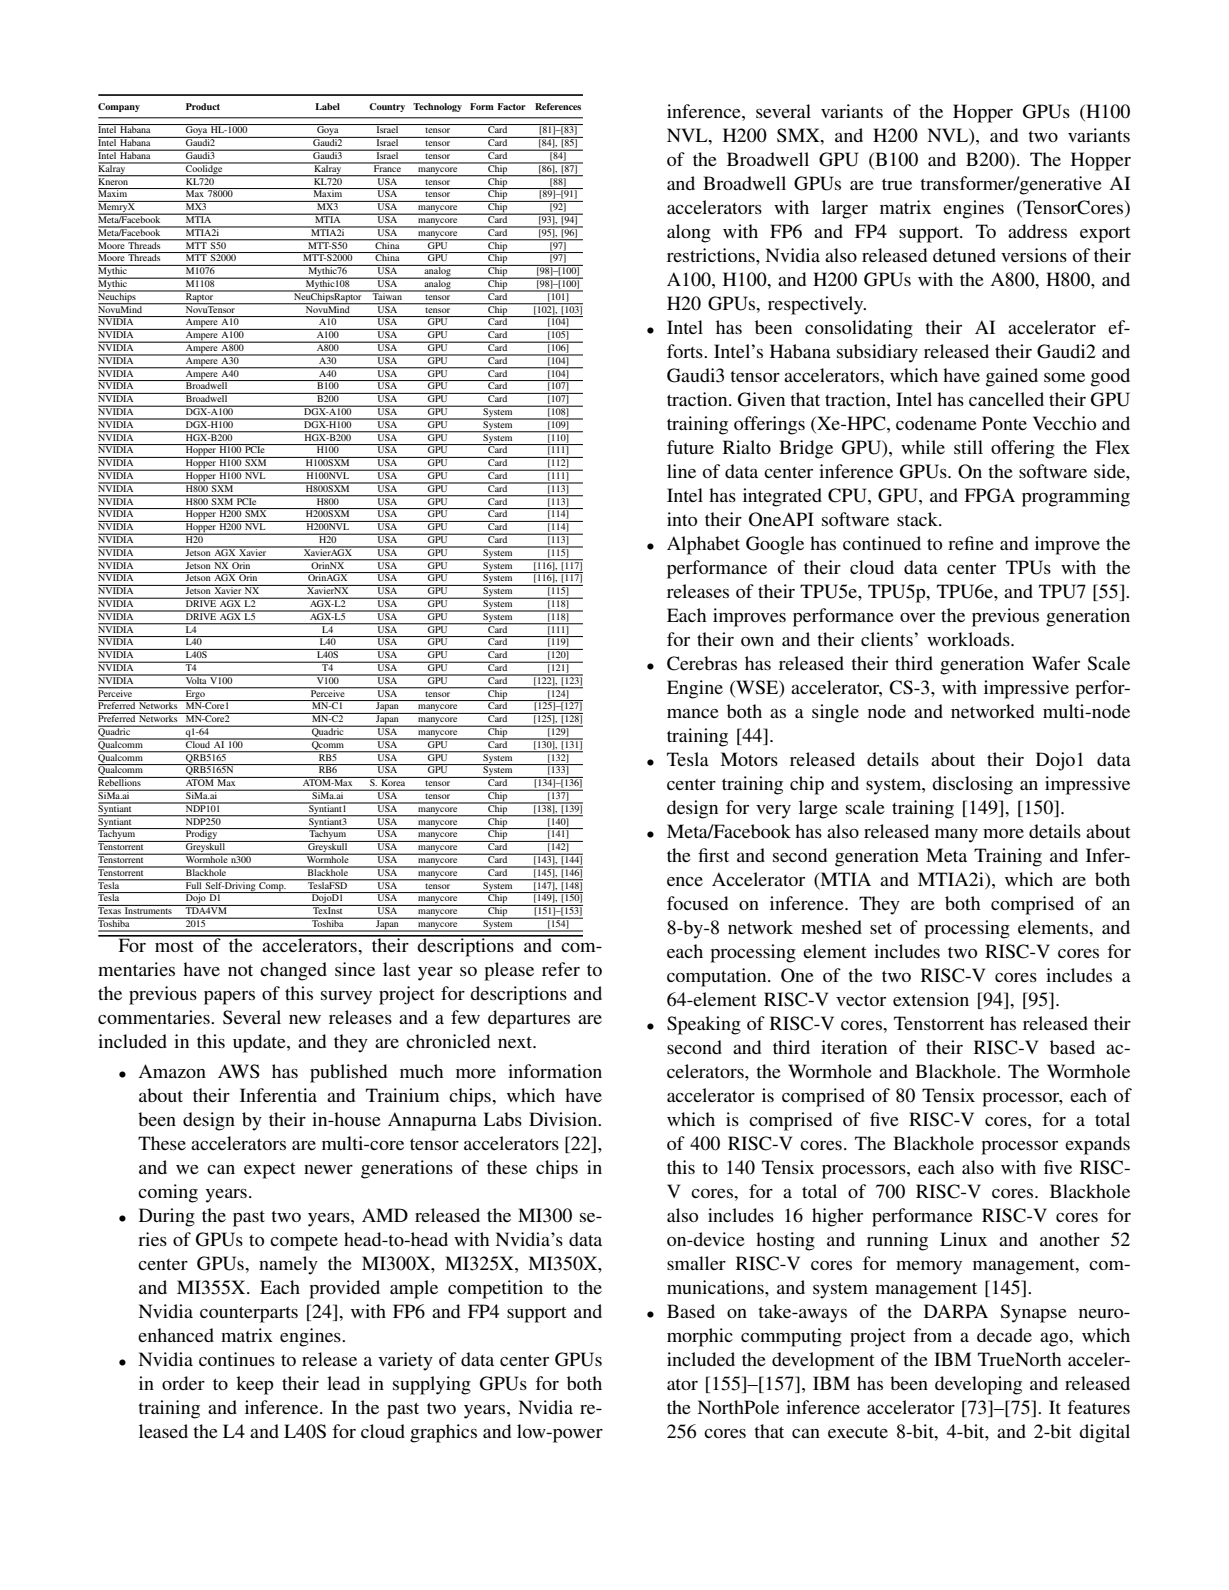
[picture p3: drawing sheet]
<svg xmlns="http://www.w3.org/2000/svg" width="216mm" height="279mm" viewBox="0 0 216 279" stroke-linecap="round" stroke-linejoin="round" font-family="sans-serif">
<defs><g id="words">
<g font-size="3.5">
<text x="117.1" y="20.8">inference, several variants of the Hopper GPUs (H100</text>
<text x="117.1" y="25">NVL, H200 SMX, and H200 NVL), and two variants</text>
<text x="117.1" y="29.2">of the Broadwell GPU (B100 and B200). The Hopper</text>
<text x="117.1" y="33.4">and Broadwell GPUs are true transformer/generative AI</text>
<text x="117.1" y="37.7">accelerators with larger matrix engines (TensorCores)</text>
<text x="117.1" y="41.9">along with FP6 and FP4 support. To address export</text>
<text x="117.1" y="46.1">restrictions, Nvidia also released detuned versions of their</text>
<text x="117.1" y="50.3">A100, H100, and H200 GPUs with the A800, H800, and</text>
<text x="117.1" y="58.7">Intel has been consolidating their AI accelerator ef-</text>
<text x="117.1" y="54.5">H20 GPUs, respectively.</text>
<text x="117.1" y="63">forts. Intel’s Habana subsidiary released their Gaudi2 and</text>
<text x="117.1" y="67.2">Gaudi3 tensor accelerators, which have gained some good</text>
<text x="117.1" y="71.4">traction. Given that traction, Intel has cancelled their GPU</text>
<text x="117.1" y="75.6">training offerings (Xe-HPC, codename Ponte Vecchio and</text>
<text x="117.1" y="79.8">future Rialto Bridge GPU), while still offering the Flex</text>
<text x="117.1" y="84">line of data center inference GPUs. On the software side,</text>
<text x="117.1" y="88.3">Intel has integrated CPU, GPU, and FPGA programming</text>
<text x="117.1" y="92.5">into their OneAPI software stack.</text>
<text x="117.1" y="96.7">Alphabet Google has continued to ref</text>
<text x="117.1" y="100.9">performance of their cloud data center TPUs with the</text>
<text x="169.4" y="96.7">ine and improve the</text>
<text x="117.1" y="105.1">releases of their TPU5e, TPU5p, TPU6e, and TPU7 [55].</text>
<text x="117.1" y="109.4">Each improves performance over the previous generation</text>
<text x="117.1" y="113.6">for their own and their clients’ workloads.</text>
<text x="117.1" y="117.8">Cerebras has released their third generation Wafer Scale</text>
<text x="117.1" y="122">Engine (WSE) accelerator, CS-3, with impressive perfor-</text>
<text x="117.1" y="126.2">mance both as a single node and networked multi-node</text>
<text x="117.1" y="130.4">training [44].</text>
<text x="117.1" y="134.7">Tesla Motors released details about their Dojo1 data</text>
<text x="117.1" y="138.9">center training chip and system, disclosing an impressive</text>
<text x="117.1" y="143.1">design for very large scale training [149], [150].</text>
<text x="117.1" y="147.3">Meta/Facebook has also released many more details about</text>
<text x="117.1" y="151.5">the f</text>
<text x="117.1" y="155.7">ence Accelerator (MTIA and MTIA2i), which are both</text>
<text x="122.7" y="151.5">irst and second generation Meta Training and Infer-</text>
<text x="117.1" y="160">focused on inference. They are both comprised of an</text>
<text x="20.8" y="167.2">For most of the accelerators, their descriptions and com-</text>
<text x="117.1" y="164.2">8-by-8 network meshed set of processing elements, and</text>
<text x="17.3" y="171.4">mentaries have not changed since last year so please refer to</text>
<text x="117.1" y="168.4">each processing element includes two RISC-V cores for</text>
<text x="117.1" y="172.6">computation. One of the two RISC-V cores includes a</text>
<text x="17.3" y="175.6">the previous papers of this survey project for descriptions and</text>
<text x="17.3" y="179.9">commentaries. Several new releases and a few departures are</text>
<text x="117.1" y="176.8">64-element RISC-V vector extension [94], [95].</text>
<text x="17.3" y="184.1">included in this update, and they are chronicled next.</text>
<text x="117.1" y="181">Speaking of RISC-V cores, Tenstorrent has released their</text>
<text x="117.1" y="185.3">second and third iteration of their RISC-V based ac-</text>
<text x="24.3" y="189.5">Amazon AWS has published much more information</text>
<text x="117.1" y="189.5">celerators, the Wormhole and Blackhole. The Wormhole</text>
<text x="24.3" y="193.7">about their Inferentia and Trainium chips, which have</text>
<text x="24.3" y="197.9">been design by their in-house Annapurna Labs Division.</text>
<text x="117.1" y="193.7">accelerator is comprised of 80 Tensix processor, each of</text>
<text x="117.1" y="197.9">which is comprised of f</text>
<text x="152.8" y="197.9">ive RISC-V cores, for a total</text>
<text x="24.3" y="202.1">These accelerators are multi-core tensor accelerators [22],</text>
<text x="117.1" y="202.1">of 400 RISC-V cores. The Blackhole processor expands</text>
<text x="24.3" y="206.4">and we can expect newer generations of these chips in</text>
<text x="117.1" y="206.4">this to 140 Tensix processors, each also with f</text>
<text x="183.3" y="206.4">ive RISC-</text>
<text x="24.3" y="214.8">During the past two years, AMD released the MI300 se-</text>
<text x="24.3" y="210.6">coming years.</text>
<text x="117.1" y="210.6">V cores, for a total of 700 RISC-V cores. Blackhole</text>
<text x="117.1" y="214.8">also includes 16 higher performance RISC-V cores for</text>
<text x="24.3" y="219">ries of GPUs to compete head-to-head with Nvidia’s data</text>
<text x="117.1" y="219">on-device hosting and running Linux and another 52</text>
<text x="24.3" y="223.2">center GPUs, namely the MI300X, MI325X, MI350X,</text>
<text x="24.3" y="227.4">and MI355X. Each provided ample competition to the</text>
<text x="117.1" y="223.2">smaller RISC-V cores for memory management, com-</text>
<text x="117.1" y="227.4">munications, and system management [145].</text>
<text x="24.3" y="231.7">Nvidia counterparts [24], with FP6 and FP4 support and</text>
<text x="117.1" y="231.7">Based on take-aways of the DARPA Synapse neuro-</text>
<text x="24.3" y="235.9">enhanced matrix engines.</text>
<text x="117.1" y="235.9">morphic commputing project from a decade ago, which</text>
<text x="24.3" y="240.1">Nvidia continues to release a variety of data center GPUs</text>
<text x="24.3" y="244.3">in order to keep their lead in supplying GPUs for both</text>
<text x="117.1" y="240.1">included the development of the IBM TrueNorth acceler-</text>
<text x="117.1" y="244.3">ator [155]–[157], IBM has been developing and released</text>
<text x="24.3" y="248.5">training and inference. In the past two years, Nvidia re-</text>
<text x="117.1" y="248.5">the NorthPole inference accelerator [73]–[75]. It features</text>
<text x="24.3" y="252.7">leased the L4 and L40S for cloud graphics and low-power</text>
<text x="117.1" y="252.7">256 cores that can execute 8-bit, 4-bit, and 2-bit digital</text>
</g>
<g font-size="2.5">
<text x="113.6" y="58.7">•</text>
<text x="113.6" y="96.7">•</text>
<text x="113.6" y="117.8">•</text>
<text x="113.6" y="134.7">•</text>
<text x="113.6" y="147.3">•</text>
<text x="113.6" y="181">•</text>
<text x="20.8" y="189.5">•</text>
<text x="20.8" y="214.8">•</text>
<text x="113.6" y="231.7">•</text>
<text x="20.8" y="240.1">•</text>
</g>
<g font-size="1.8">
<text x="17.3" y="19.4">Company</text>
<text x="17.3" y="23.4">Intel Habana</text>
<text x="32.6" y="19.4">Product</text>
<text x="32.6" y="23.4">Goya HL-1000</text>
<text x="55.4" y="19.4">Label</text>
<text x="55.7" y="23.4">Goya</text>
<text x="64.9" y="19.4">Country</text>
<text x="66.1" y="23.4">Israel</text>
<text x="72.7" y="19.4">Technology</text>
<text x="74.8" y="23.4">tensor</text>
<text x="82.6" y="19.4">Form Factor</text>
<text x="85.8" y="23.4">Card</text>
<text x="94" y="19.4">References</text>
<text x="94.7" y="23.4">[81]–[83]</text>
<text x="17.3" y="25.7">Intel Habana</text>
<text x="17.3" y="27.9">Intel Habana</text>
<text x="32.6" y="25.7">Gaudi2</text>
<text x="32.6" y="27.9">Gaudi3</text>
<text x="55" y="25.7">Gaudi2</text>
<text x="55" y="27.9">Gaudi3</text>
<text x="66.1" y="25.7">Israel</text>
<text x="66.1" y="27.9">Israel</text>
<text x="74.8" y="25.7">tensor</text>
<text x="74.8" y="27.9">tensor</text>
<text x="85.8" y="25.7">Card</text>
<text x="85.8" y="27.9">Card</text>
<text x="94.6" y="25.7">[84], [85]</text>
<text x="96.6" y="27.9">[84]</text>
<text x="17.3" y="30.2">Kalray</text>
<text x="17.3" y="32.4">Kneron</text>
<text x="17.3" y="34.7">Maxim</text>
<text x="32.6" y="30.2">Coolidge</text>
<text x="32.6" y="32.4">KL720</text>
<text x="32.6" y="34.7">Max 78000</text>
<text x="55.1" y="34.7">Maxim</text>
<text x="55.1" y="32.4">KL720</text>
<text x="55.2" y="30.2">Kalray</text>
<text x="65.7" y="30.2">France</text>
<text x="66.3" y="32.4">USA</text>
<text x="66.3" y="34.7">USA</text>
<text x="73.5" y="30.2">manycore</text>
<text x="74.8" y="32.4">tensor</text>
<text x="74.8" y="34.7">tensor</text>
<text x="85.8" y="32.4">Chip</text>
<text x="85.8" y="34.7">Chip</text>
<text x="85.8" y="30.2">Chip</text>
<text x="94.6" y="30.2">[86], [87]</text>
<text x="94.7" y="34.7">[89]–[91]</text>
<text x="96.6" y="32.4">[88]</text>
<text x="17.3" y="36.9">MemryX</text>
<text x="17.3" y="39.2">Meta/Facebook</text>
<text x="17.3" y="41.4">Meta/Facebook</text>
<text x="32.6" y="36.9">MX3</text>
<text x="32.6" y="39.2">MTIA</text>
<text x="32.6" y="41.4">MTIA2i</text>
<text x="54.7" y="41.4">MTIA2i</text>
<text x="55.4" y="39.2">MTIA</text>
<text x="55.7" y="36.9">MX3</text>
<text x="66.3" y="36.9">USA</text>
<text x="66.3" y="39.2">USA</text>
<text x="66.3" y="41.4">USA</text>
<text x="73.5" y="36.9">manycore</text>
<text x="73.5" y="39.2">manycore</text>
<text x="73.5" y="41.4">manycore</text>
<text x="85.8" y="36.9">Chip</text>
<text x="85.8" y="39.2">Card</text>
<text x="85.8" y="41.4">Card</text>
<text x="94.6" y="39.2">[93], [94]</text>
<text x="94.6" y="41.4">[95], [96]</text>
<text x="96.6" y="36.9">[92]</text>
<text x="17.3" y="43.7">Moore Threads</text>
<text x="17.3" y="45.9">Moore Threads</text>
<text x="32.6" y="43.7">MTT S50</text>
<text x="32.6" y="45.9">MTT S2000</text>
<text x="53.3" y="45.9">MTT-S2000</text>
<text x="54.2" y="43.7">MTT-S50</text>
<text x="66" y="43.7">China</text>
<text x="66" y="45.9">China</text>
<text x="75.2" y="43.7">GPU</text>
<text x="75.2" y="45.9">GPU</text>
<text x="85.8" y="43.7">Chip</text>
<text x="85.8" y="45.9">Chip</text>
<text x="96.6" y="43.7">[97]</text>
<text x="96.6" y="45.9">[97]</text>
<text x="17.3" y="48.2">Mythic</text>
<text x="17.3" y="50.4">Mythic</text>
<text x="17.3" y="52.7">Neuchips</text>
<text x="32.6" y="48.2">M1076</text>
<text x="32.6" y="50.4">M1108</text>
<text x="32.6" y="52.7">Raptor</text>
<text x="51.7" y="52.7">NeuChipsRaptor</text>
<text x="53.7" y="50.4">Mythic108</text>
<text x="54.2" y="48.2">Mythic76</text>
<text x="65.5" y="52.7">Taiwan</text>
<text x="66.3" y="48.2">USA</text>
<text x="66.3" y="50.4">USA</text>
<text x="74.6" y="48.2">analog</text>
<text x="74.6" y="50.4">analog</text>
<text x="74.8" y="52.7">tensor</text>
<text x="85.8" y="52.7">Card</text>
<text x="85.8" y="48.2">Chip</text>
<text x="85.8" y="50.4">Chip</text>
<text x="94.3" y="48.2">[98]–[100]</text>
<text x="94.3" y="50.4">[98]–[100]</text>
<text x="96.2" y="52.7">[101]</text>
<text x="17.3" y="54.9">NovuMind</text>
<text x="17.3" y="57.2">NVIDIA</text>
<text x="17.3" y="59.4">NVIDIA</text>
<text x="32.6" y="57.2">Ampere A10</text>
<text x="32.6" y="59.4">Ampere A100</text>
<text x="32.6" y="54.9">NovuTensor</text>
<text x="53.8" y="54.9">NovuMind</text>
<text x="55.6" y="59.4">A100</text>
<text x="56.1" y="57.2">A10</text>
<text x="66.3" y="59.4">USA</text>
<text x="66.3" y="54.9">USA</text>
<text x="66.3" y="57.2">USA</text>
<text x="74.8" y="54.9">tensor</text>
<text x="75.2" y="59.4">GPU</text>
<text x="75.2" y="57.2">GPU</text>
<text x="85.8" y="54.9">Chip</text>
<text x="85.8" y="59.4">Card</text>
<text x="85.8" y="57.2">Card</text>
<text x="93.7" y="54.9">[102], [103]</text>
<text x="96.2" y="59.4">[105]</text>
<text x="96.2" y="57.2">[104]</text>
<text x="17.3" y="61.7">NVIDIA</text>
<text x="17.3" y="63.9">NVIDIA</text>
<text x="32.6" y="61.7">Ampere A800</text>
<text x="32.6" y="63.9">Ampere A30</text>
<text x="55.6" y="61.7">A800</text>
<text x="56.1" y="63.9">A30</text>
<text x="66.3" y="61.7">USA</text>
<text x="66.3" y="63.9">USA</text>
<text x="75.2" y="61.7">GPU</text>
<text x="75.2" y="63.9">GPU</text>
<text x="85.8" y="61.7">Card</text>
<text x="85.8" y="63.9">Card</text>
<text x="96.2" y="61.7">[106]</text>
<text x="96.2" y="63.9">[104]</text>
<text x="17.3" y="66.2">NVIDIA</text>
<text x="17.3" y="68.4">NVIDIA</text>
<text x="17.3" y="70.7">NVIDIA</text>
<text x="32.6" y="66.2">Ampere A40</text>
<text x="32.6" y="68.4">Broadwell</text>
<text x="32.6" y="70.7">Broadwell</text>
<text x="55.7" y="68.4">B100</text>
<text x="55.7" y="70.7">B200</text>
<text x="56.1" y="66.2">A40</text>
<text x="66.3" y="66.2">USA</text>
<text x="66.3" y="68.4">USA</text>
<text x="66.3" y="70.7">USA</text>
<text x="75.2" y="66.2">GPU</text>
<text x="75.2" y="68.4">GPU</text>
<text x="75.2" y="70.7">GPU</text>
<text x="85.8" y="66.2">Card</text>
<text x="85.8" y="68.4">Card</text>
<text x="85.8" y="70.7">Card</text>
<text x="96.2" y="66.2">[104]</text>
<text x="96.2" y="68.4">[107]</text>
<text x="96.2" y="70.7">[107]</text>
<text x="17.3" y="72.9">NVIDIA</text>
<text x="17.3" y="75.2">NVIDIA</text>
<text x="17.3" y="77.4">NVIDIA</text>
<text x="32.6" y="72.9">DGX-A100</text>
<text x="32.6" y="75.2">DGX-H100</text>
<text x="32.6" y="77.4">HGX-B200</text>
<text x="53.4" y="72.9">DGX-A100</text>
<text x="53.4" y="75.2">DGX-H100</text>
<text x="53.5" y="77.4">HGX-B200</text>
<text x="66.3" y="72.9">USA</text>
<text x="66.3" y="75.2">USA</text>
<text x="66.3" y="77.4">USA</text>
<text x="75.2" y="72.9">GPU</text>
<text x="75.2" y="75.2">GPU</text>
<text x="75.2" y="77.4">GPU</text>
<text x="84.9" y="72.9">System</text>
<text x="84.9" y="75.2">System</text>
<text x="84.9" y="77.4">System</text>
<text x="96.2" y="72.9">[108]</text>
<text x="96.2" y="75.2">[109]</text>
<text x="96.2" y="77.4">[110]</text>
<text x="17.3" y="79.7">NVIDIA</text>
<text x="17.3" y="81.9">NVIDIA</text>
<text x="32.6" y="79.7">Hopper H100 PCIe</text>
<text x="32.6" y="81.9">Hopper H100 SXM</text>
<text x="53.7" y="81.9">H100SXM</text>
<text x="55.6" y="79.7">H100</text>
<text x="66.3" y="81.9">USA</text>
<text x="66.3" y="79.7">USA</text>
<text x="75.2" y="81.9">GPU</text>
<text x="75.2" y="79.7">GPU</text>
<text x="85.8" y="81.9">Card</text>
<text x="85.8" y="79.7">Card</text>
<text x="96.2" y="79.7">[111]</text>
<text x="96.2" y="81.9">[112]</text>
<text x="17.3" y="84.2">NVIDIA</text>
<text x="17.3" y="86.4">NVIDIA</text>
<text x="17.3" y="88.7">NVIDIA</text>
<text x="32.6" y="84.2">Hopper H100 NVL</text>
<text x="32.6" y="86.4">H800 SXM</text>
<text x="32.6" y="88.7">H800 SXM PCIe</text>
<text x="53.7" y="86.4">H800SXM</text>
<text x="53.8" y="84.2">H100NVL</text>
<text x="55.6" y="88.7">H800</text>
<text x="66.3" y="84.2">USA</text>
<text x="66.3" y="86.4">USA</text>
<text x="66.3" y="88.7">USA</text>
<text x="75.2" y="84.2">GPU</text>
<text x="75.2" y="86.4">GPU</text>
<text x="75.2" y="88.7">GPU</text>
<text x="85.8" y="84.2">Card</text>
<text x="85.8" y="86.4">Card</text>
<text x="85.8" y="88.7">Card</text>
<text x="96.2" y="84.2">[111]</text>
<text x="96.2" y="86.4">[113]</text>
<text x="96.2" y="88.7">[113]</text>
<text x="17.3" y="90.9">NVIDIA</text>
<text x="17.3" y="93.2">NVIDIA</text>
<text x="17.3" y="95.4">NVIDIA</text>
<text x="32.6" y="90.9">Hopper H200 SMX</text>
<text x="32.6" y="93.2">Hopper H200 NVL</text>
<text x="32.6" y="95.4">H20</text>
<text x="53.7" y="90.9">H200SXM</text>
<text x="53.8" y="93.2">H200NVL</text>
<text x="56.1" y="95.4">H20</text>
<text x="66.3" y="90.9">USA</text>
<text x="66.3" y="93.2">USA</text>
<text x="66.3" y="95.4">USA</text>
<text x="75.2" y="90.9">GPU</text>
<text x="75.2" y="93.2">GPU</text>
<text x="75.2" y="95.4">GPU</text>
<text x="85.8" y="90.9">Card</text>
<text x="85.8" y="93.2">Card</text>
<text x="85.8" y="95.4">Card</text>
<text x="96.2" y="90.9">[114]</text>
<text x="96.2" y="93.2">[114]</text>
<text x="96.2" y="95.4">[113]</text>
<text x="17.3" y="97.7">NVIDIA</text>
<text x="17.3" y="99.9">NVIDIA</text>
<text x="32.6" y="97.7">Jetson AGX Xavier</text>
<text x="32.6" y="99.9">Jetson NX Orin</text>
<text x="53.4" y="97.7">XavierAGX</text>
<text x="54.7" y="99.9">OrinNX</text>
<text x="66.3" y="99.9">USA</text>
<text x="66.3" y="97.7">USA</text>
<text x="75.2" y="99.9">GPU</text>
<text x="75.2" y="97.7">GPU</text>
<text x="84.9" y="99.9">System</text>
<text x="84.9" y="97.7">System</text>
<text x="93.7" y="99.9">[116], [117]</text>
<text x="96.2" y="97.7">[115]</text>
<text x="17.3" y="102.2">NVIDIA</text>
<text x="17.3" y="104.4">NVIDIA</text>
<text x="17.3" y="106.7">NVIDIA</text>
<text x="32.6" y="102.2">Jetson AGX Orin</text>
<text x="32.6" y="104.4">Jetson Xavier NX</text>
<text x="32.6" y="106.7">DRIVE AGX L2</text>
<text x="54" y="104.4">XavierNX</text>
<text x="54.1" y="102.2">OrinAGX</text>
<text x="54.5" y="106.7">AGX-L2</text>
<text x="66.3" y="102.2">USA</text>
<text x="66.3" y="106.7">USA</text>
<text x="66.3" y="104.4">USA</text>
<text x="75.2" y="102.2">GPU</text>
<text x="75.2" y="106.7">GPU</text>
<text x="75.2" y="104.4">GPU</text>
<text x="84.9" y="102.2">System</text>
<text x="84.9" y="106.7">System</text>
<text x="84.9" y="104.4">System</text>
<text x="93.7" y="102.2">[116], [117]</text>
<text x="96.2" y="104.4">[115]</text>
<text x="96.2" y="106.7">[118]</text>
<text x="17.3" y="108.9">NVIDIA</text>
<text x="17.3" y="111.2">NVIDIA</text>
<text x="17.3" y="113.4">NVIDIA</text>
<text x="32.6" y="108.9">DRIVE AGX L5</text>
<text x="32.6" y="111.2">L4</text>
<text x="32.6" y="113.4">L40</text>
<text x="54.5" y="108.9">AGX-L5</text>
<text x="56.2" y="113.4">L40</text>
<text x="56.6" y="111.2">L4</text>
<text x="66.3" y="108.9">USA</text>
<text x="66.3" y="111.2">USA</text>
<text x="66.3" y="113.4">USA</text>
<text x="75.2" y="108.9">GPU</text>
<text x="75.2" y="111.2">GPU</text>
<text x="75.2" y="113.4">GPU</text>
<text x="84.9" y="108.9">System</text>
<text x="85.8" y="111.2">Card</text>
<text x="85.8" y="113.4">Card</text>
<text x="96.2" y="111.2">[111]</text>
<text x="96.2" y="113.4">[119]</text>
<text x="96.2" y="108.9">[118]</text>
<text x="17.3" y="115.7">NVIDIA</text>
<text x="17.3" y="117.9">NVIDIA</text>
<text x="32.6" y="115.7">L40S</text>
<text x="32.6" y="117.9">T4</text>
<text x="55.7" y="115.7">L40S</text>
<text x="56.6" y="117.9">T4</text>
<text x="66.3" y="115.7">USA</text>
<text x="66.3" y="117.9">USA</text>
<text x="75.2" y="115.7">GPU</text>
<text x="75.2" y="117.9">GPU</text>
<text x="85.8" y="115.7">Card</text>
<text x="85.8" y="117.9">Card</text>
<text x="96.2" y="115.7">[120]</text>
<text x="96.2" y="117.9">[121]</text>
<text x="17.3" y="120.2">NVIDIA</text>
<text x="17.3" y="122.4">Perceive</text>
<text x="17.3" y="124.7">Preferred Networks</text>
<text x="32.6" y="120.2">Volta V100</text>
<text x="32.6" y="124.7">MN-Core1</text>
<text x="32.6" y="122.4">Ergo</text>
<text x="54.6" y="122.4">Perceive</text>
<text x="54.9" y="124.7">MN-C1</text>
<text x="55.6" y="120.2">V100</text>
<text x="66.1" y="124.7">Japan</text>
<text x="66.3" y="120.2">USA</text>
<text x="66.3" y="122.4">USA</text>
<text x="73.5" y="124.7">manycore</text>
<text x="74.8" y="122.4">tensor</text>
<text x="75.2" y="120.2">GPU</text>
<text x="85.8" y="120.2">Card</text>
<text x="85.8" y="122.4">Chip</text>
<text x="85.8" y="124.7">Card</text>
<text x="93.7" y="120.2">[122], [123]</text>
<text x="93.8" y="124.7">[125]–[127]</text>
<text x="96.2" y="122.4">[124]</text>
<text x="17.3" y="126.9">Preferred Networks</text>
<text x="17.3" y="129.2">Quadric</text>
<text x="17.3" y="131.4">Qualcomm</text>
<text x="32.6" y="126.9">MN-Core2</text>
<text x="32.6" y="129.2">q1-64</text>
<text x="32.6" y="131.4">Cloud AI 100</text>
<text x="54.8" y="129.2">Quadric</text>
<text x="54.8" y="131.4">Qcomm</text>
<text x="54.9" y="126.9">MN-C2</text>
<text x="66.1" y="126.9">Japan</text>
<text x="66.3" y="129.2">USA</text>
<text x="66.3" y="131.4">USA</text>
<text x="73.5" y="126.9">manycore</text>
<text x="73.5" y="129.2">manycore</text>
<text x="75.2" y="131.4">GPU</text>
<text x="85.8" y="126.9">Card</text>
<text x="85.8" y="129.2">Chip</text>
<text x="85.8" y="131.4">Card</text>
<text x="93.7" y="126.9">[125], [128]</text>
<text x="93.7" y="131.4">[130], [131]</text>
<text x="96.2" y="129.2">[129]</text>
<text x="17.3" y="133.7">Qualcomm</text>
<text x="17.3" y="135.9">Qualcomm</text>
<text x="32.6" y="133.7">QRB5165</text>
<text x="32.6" y="135.9">QRB5165N</text>
<text x="56" y="133.7">RB5</text>
<text x="56" y="135.9">RB6</text>
<text x="66.3" y="133.7">USA</text>
<text x="66.3" y="135.9">USA</text>
<text x="75.2" y="133.7">GPU</text>
<text x="75.2" y="135.9">GPU</text>
<text x="84.9" y="133.7">System</text>
<text x="84.9" y="135.9">System</text>
<text x="96.2" y="133.7">[132]</text>
<text x="96.2" y="135.9">[133]</text>
<text x="17.3" y="138.2">Rebellions</text>
<text x="17.3" y="140.4">SiMa.ai</text>
<text x="17.3" y="142.7">Syntiant</text>
<text x="32.6" y="140.4">SiMa.ai</text>
<text x="32.6" y="142.7">NDP101</text>
<text x="32.6" y="138.2">ATOM Max</text>
<text x="53.2" y="138.2">ATOM-Max</text>
<text x="54.2" y="142.7">Syntiant1</text>
<text x="54.8" y="140.4">SiMa.ai</text>
<text x="64.9" y="138.2">S. Korea</text>
<text x="66.3" y="140.4">USA</text>
<text x="66.3" y="142.7">USA</text>
<text x="73.5" y="142.7">manycore</text>
<text x="74.8" y="138.2">tensor</text>
<text x="74.8" y="140.4">tensor</text>
<text x="85.8" y="138.2">Card</text>
<text x="85.8" y="140.4">Chip</text>
<text x="85.8" y="142.7">Chip</text>
<text x="93.7" y="142.7">[138], [139]</text>
<text x="93.8" y="138.2">[134]–[136]</text>
<text x="96.2" y="140.4">[137]</text>
<text x="17.3" y="144.9">Syntiant</text>
<text x="17.3" y="147.1">Tachyum</text>
<text x="17.3" y="149.4">Tenstorrent</text>
<text x="32.6" y="144.9">NDP250</text>
<text x="32.6" y="147.1">Prodigy</text>
<text x="32.6" y="149.4">Greyskull</text>
<text x="54.1" y="149.4">Greyskull</text>
<text x="54.2" y="144.9">Syntiant3</text>
<text x="54.4" y="147.1">Tachyum</text>
<text x="66.3" y="147.1">USA</text>
<text x="66.3" y="144.9">USA</text>
<text x="66.3" y="149.4">USA</text>
<text x="73.5" y="147.1">manycore</text>
<text x="73.5" y="144.9">manycore</text>
<text x="73.5" y="149.4">manycore</text>
<text x="85.8" y="147.1">Chip</text>
<text x="85.8" y="144.9">Chip</text>
<text x="85.8" y="149.4">Card</text>
<text x="96.2" y="144.9">[140]</text>
<text x="96.2" y="147.1">[141]</text>
<text x="96.2" y="149.4">[142]</text>
<text x="17.3" y="151.6">Tenstorrent</text>
<text x="17.3" y="153.9">Tenstorrent</text>
<text x="32.6" y="151.6">Wormhole n300</text>
<text x="32.6" y="153.9">Blackhole</text>
<text x="53.9" y="151.6">Wormhole</text>
<text x="54" y="153.9">Blackhole</text>
<text x="66.3" y="151.6">USA</text>
<text x="66.3" y="153.9">USA</text>
<text x="73.5" y="151.6">manycore</text>
<text x="73.5" y="153.9">manycore</text>
<text x="85.8" y="151.6">Card</text>
<text x="85.8" y="153.9">Card</text>
<text x="93.7" y="151.6">[143], [144]</text>
<text x="93.7" y="153.9">[145], [146]</text>
<text x="17.3" y="156.1">Tesla</text>
<text x="17.3" y="158.4">Tesla</text>
<text x="17.3" y="160.6">Texas Instruments</text>
<text x="32.6" y="156.1">Full Self-Driving Comp.</text>
<text x="32.6" y="158.4">Dojo D1</text>
<text x="32.6" y="160.6">TDA4VM</text>
<text x="54.1" y="156.1">TeslaFSD</text>
<text x="54.8" y="158.4">DojoD1</text>
<text x="55" y="160.6">TexInst</text>
<text x="66.3" y="156.1">USA</text>
<text x="66.3" y="158.4">USA</text>
<text x="66.3" y="160.6">USA</text>
<text x="73.5" y="158.4">manycore</text>
<text x="73.5" y="160.6">manycore</text>
<text x="74.8" y="156.1">tensor</text>
<text x="84.9" y="156.1">System</text>
<text x="85.8" y="158.4">Chip</text>
<text x="85.8" y="160.6">Chip</text>
<text x="93.7" y="156.1">[147], [148]</text>
<text x="93.7" y="158.4">[149], [150]</text>
<text x="93.8" y="160.6">[151]–[153]</text>
<text x="17.3" y="162.9">Toshiba</text>
<text x="32.6" y="162.9">2015</text>
<text x="54.8" y="162.9">Toshiba</text>
<text x="66.1" y="162.9">Japan</text>
<text x="73.5" y="162.9">manycore</text>
<text x="84.9" y="162.9">System</text>
<text x="96.2" y="162.9">[154]</text>
</g>
</g></defs>
<path d="M17.3 16.7h85.1M17.3 164.4h85.1" fill="none" stroke="#000" stroke-width=".28"/>
<g fill="none" stroke="#000" stroke-width=".18">
<path d="M17.3 20.7h85.1M17.3 21.9h85.1M17.3 24.1h85.1M17.3 26.4h85.1M17.3 28.6h85.1M17.3 30.9h85.1M17.3 33.1h85.1M17.3 35.4h85.1M17.3 37.6h85.1M17.3 39.9h85.1M17.3 42.1h85.1M17.3 44.4h85.1"/>
<path d="M17.3 46.6h85.1M17.3 48.9h85.1M17.3 51.1h85.1M17.3 53.4h85.1M17.3 55.6h85.1M17.3 57.9h85.1M17.3 60.1h85.1M17.3 62.4h85.1M17.3 64.6h85.1M17.3 66.9h85.1M17.3 69.1h85.1M17.3 71.4h85.1"/>
<path d="M17.3 73.6h85.1M17.3 75.9h85.1M17.3 78.1h85.1M17.3 80.4h85.1M17.3 82.6h85.1M17.3 84.9h85.1M17.3 87.1h85.1M17.3 89.4h85.1M17.3 91.6h85.1M17.3 93.9h85.1M17.3 96.1h85.1M17.3 98.4h85.1"/>
<path d="M17.3 100.6h85.1M17.3 102.9h85.1M17.3 105.1h85.1M17.3 107.4h85.1M17.3 109.6h85.1M17.3 111.9h85.1M17.3 114.1h85.1M17.3 116.4h85.1M17.3 118.6h85.1M17.3 120.9h85.1M17.3 123.1h85.1M17.3 125.4h85.1"/>
<path d="M17.3 127.6h85.1M17.3 129.9h85.1M17.3 132.1h85.1M17.3 134.4h85.1M17.3 136.6h85.1M17.3 138.9h85.1M17.3 141.1h85.1M17.3 143.4h85.1M17.3 145.6h85.1M17.3 147.9h85.1M17.3 150.1h85.1M17.3 152.4h85.1"/>
<path d="M17.3 154.6h85.1M17.3 156.8h85.1M17.3 159.1h85.1M17.3 161.3h85.1M17.3 163.6h85.1"/>
</g>
<use href="#words"/>
</svg>
